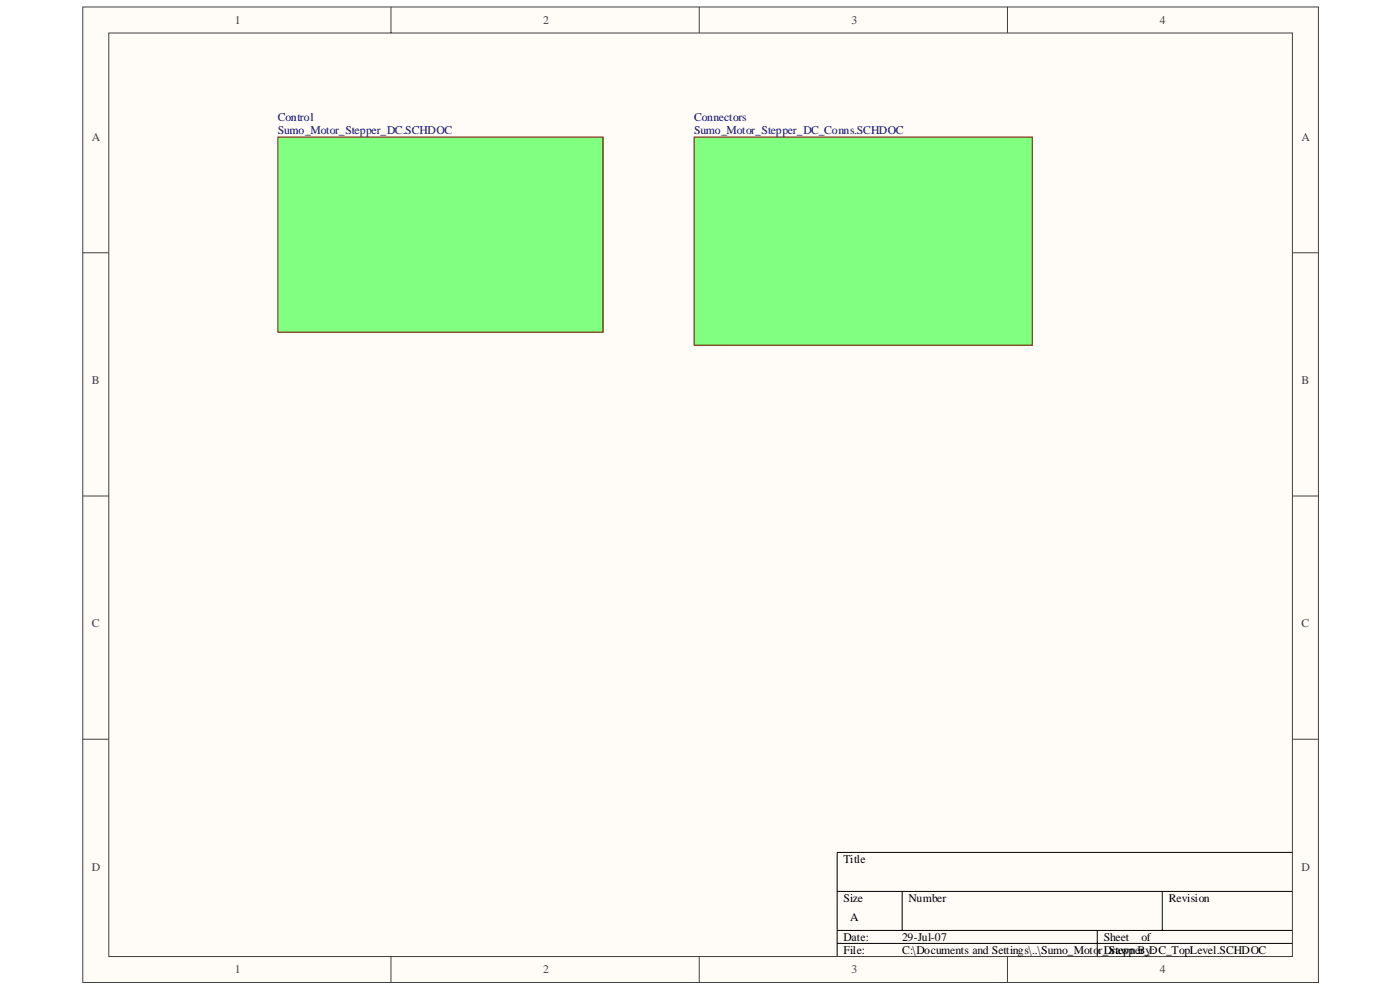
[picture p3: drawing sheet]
<svg xmlns="http://www.w3.org/2000/svg" width="420mm" height="297mm" viewBox="0 0 420 297" stroke-linecap="round" stroke-linejoin="round" font-family="sans-serif">
<defs><g id="words">
<g font-size="3.5" fill="#404040">
<text x="70.5" y="7.1">1</text>
<text x="163" y="7.1">2</text>
<text x="255.5" y="7.1">3</text>
<text x="348.1" y="7.1">4</text>
<text x="27.6" y="42.2">A</text>
<text x="390.6" y="42.2">A</text>
<text x="27.6" y="115.2">B</text>
<text x="390.6" y="115.2">B</text>
<text x="27.6" y="188.2">C</text>
<text x="390.6" y="188.2">C</text>
<text x="27.6" y="261.2">D</text>
<text x="390.6" y="261.2">D</text>
<text x="70.5" y="292">1</text>
<text x="163" y="292">2</text>
<text x="255.5" y="292">3</text>
<text x="348.1" y="292">4</text>
</g>
<g font-size="3.5" fill="#000080">
<text x="83.4" y="36.4">Control</text>
<text x="83.4" y="40.3">Sumo_Motor_Stepper_DC.SCHDOC</text>
<text x="208.3" y="36.4">Connectors</text>
<text x="208.3" y="40.3">Sumo_Motor_Stepper_DC_Conns.SCHDOC</text>
</g>
<g font-size="3.5">
<text x="253.2" y="258.8">Title</text>
<text x="253.2" y="270.6">Size</text>
<text x="272.7" y="270.6">Number</text>
<text x="350.8" y="270.6">Revision</text>
<text x="255.1" y="276.4">A</text>
<text x="253.2" y="282.3">Date:</text>
<text x="253.2" y="286.2">File:</text>
<text x="270.8" y="286.2">C:\Documents and Settings\..\Sumo_Motor_Stepper_DC_TopLevel.SCHDOC</text>
<text x="270.8" y="282.3">29-Jul-07</text>
<text x="331.3" y="286.2">Drawn By:</text>
<text x="331.3" y="282.3">Sheet</text>
<text x="342.6" y="282.3">of</text>
</g>
</g></defs>
<path d="M24.9 2.1h370.8v292.7h-370.8z" fill="#fffcf8"/>
<path d="M24.8 2.1h370.9v292.7h-370.9z" fill="none" stroke="#404040" stroke-width=".3"/>
<path d="M32.7 9.9h355.2v277.1h-355.2z" fill="#fffcf8"/>
<g fill="none" stroke="#404040" stroke-width=".3">
<path d="M32.6 9.9h355.3v277.1h-355.3zM117.3 2.1v7.8M209.9 2.1v7.8M302.4 2.1v7.8M24.8 75.8h7.8M387.8 75.8h7.9M24.8 148.8h7.8M387.8 148.8h7.9M24.8 221.8h7.8M387.8 221.8h7.9M117.3 287v7.8M209.9 287v7.8"/>
<path d="M302.4 287v7.8"/>
</g>
<path d="M387.8 255.8h-136.6v31.2M251.2 267.5h136.6M251.2 279.2h136.6M270.8 267.5v11.7M329.3 279.2v7.8M348.8 267.5v11.7M251.2 283.1h136.6" fill="none" stroke="#000" stroke-width=".3"/>
<path d="M83.4 41.1h97.6v58.6h-97.6z" fill="#80ff80"/>
<path d="M83.4 41.1h97.6v58.6h-97.6z" fill="none" stroke="#800000" stroke-width=".3"/>
<path d="M208.3 41.1h101.5v62.5h-101.5z" fill="#80ff80"/>
<path d="M208.3 41.1h101.5v62.5h-101.5z" fill="none" stroke="#800000" stroke-width=".3"/>
<use href="#words"/>
</svg>
